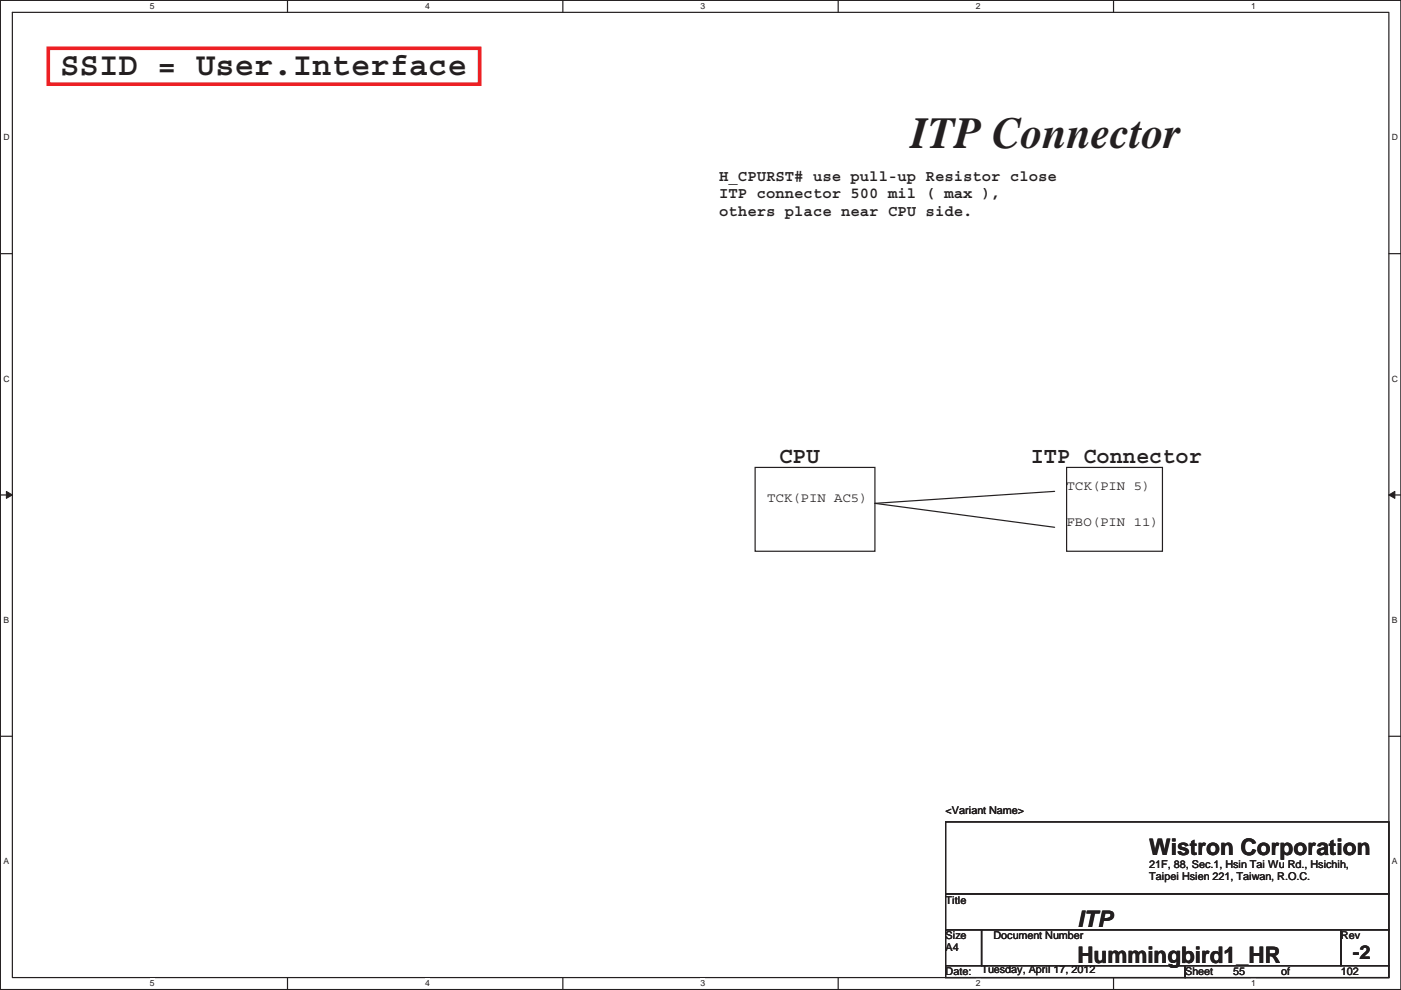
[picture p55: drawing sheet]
<svg xmlns="http://www.w3.org/2000/svg" width="297mm" height="210mm" viewBox="0 0 297 210" stroke-linecap="round" stroke-linejoin="round" font-family="sans-serif">
<defs><g id="words">
<text font-size="9.4" fill="#231f20" x="193.1" y="31.4">ITP Connector</text>
<text font-size="6.9" fill="#231f20" x="12.8" y="15.9">SSID = User.Interface</text>
<g font-size="4.8" fill="#231f20">
<text x="165.2" y="98.1">CPU</text>
<text x="218.5" y="98.1">ITP Connector</text>
<text x="243.7" y="181.4">Wistron Corporation</text>
<text x="228.4" y="196.6">ITP</text>
<text x="228.4" y="204.2">Hummingbird1_HR</text>
</g>
<text font-size="4.1" fill="#231f20" x="286.8" y="203.5">-2</text>
<g font-size="3.3" fill="#231f20">
<text x="152.5" y="38.4">H_CPURST# use pull-up Resistor close</text>
<text x="152.5" y="42">ITP connector 500 mil ( max ),</text>
<text x="152.5" y="45.7">others place near CPU side.</text>
</g>
<g font-size="2.8" fill="#231f20">
<text x="162.6" y="106.5">TCK(PIN AC5)</text>
<text x="226.1" y="103.9">TCK(PIN 5)</text>
<text x="226.1" y="111.5">FBO(PIN 11)</text>
</g>
<g font-size="2.3" fill="#231f20">
<text x="200.5" y="172.6">&lt;Variant Name&gt;</text>
<text x="243.7" y="184">21F, 88, Sec.1, Hsin Tai Wu Rd., Hsichih,</text>
<text x="200.5" y="191.6">Title</text>
<text x="243.7" y="186.7">Taipei Hsien 221, Taiwan, R.O.C.</text>
<text x="200.5" y="199.3">Size</text>
<text x="200.5" y="201.8">A4</text>
<text x="210.6" y="199.3">Document Number</text>
<text x="284.3" y="199.3">Rev</text>
<text x="200.5" y="206.9">Date:</text>
<text x="208.1" y="206.4">Tuesday, April 17, 2012</text>
<text x="251.3" y="206.9">Sheet</text>
<text x="261.4" y="206.9">55</text>
<text x="271.6" y="206.9">of</text>
<text x="284.3" y="206.9">102</text>
</g>
<g font-size="1.8" fill="#231f20">
<text x="31.8" y="1.9">5</text>
<text x="90.1" y="1.9">4</text>
<text x="148.5" y="1.9">3</text>
<text x="206.9" y="1.9">2</text>
<text x="265.3" y="1.9">1</text>
<text x=".7" y="29.8">D</text>
<text x="295.1" y="29.8">D</text>
<text x=".7" y="81">C</text>
<text x="295.1" y="81">C</text>
<text x=".7" y="132.2">B</text>
<text x="295.1" y="132.2">B</text>
<text x=".7" y="183.3">A</text>
<text x="295.1" y="183.3">A</text>
<text x="31.8" y="209.2">5</text>
<text x="90.1" y="209.2">4</text>
<text x="148.5" y="209.2">3</text>
<text x="206.9" y="209.2">2</text>
<text x="265.3" y="209.2">1</text>
</g>
</g></defs>
<path d="M.1 .1h296.9v209.8h-296.9zM2.6 2.6h291.9v204.7h-291.9z" fill="none" stroke="#231f20" stroke-width=".25"/>
<g fill="#fff">
<path d="M31.8 .3h1v2h-1z"/>
<path d="M31.8 207.6h1v2h-1z"/>
</g>
<path d="M61 .1v2.5M61 207.3v2.6" fill="none" stroke="#231f20" stroke-width=".25"/>
<g fill="#fff">
<path d="M90.1 .3h1v2h-1z"/>
<path d="M90.1 207.6h1v2h-1z"/>
</g>
<path d="M119.3 .1v2.5M119.3 207.3v2.6" fill="none" stroke="#231f20" stroke-width=".25"/>
<g fill="#fff">
<path d="M148.5 .3h1v2h-1z"/>
<path d="M148.5 207.6h1v2h-1z"/>
</g>
<path d="M177.7 .1v2.5M177.7 207.3v2.6" fill="none" stroke="#231f20" stroke-width=".25"/>
<g fill="#fff">
<path d="M206.9 .3h1v2h-1z"/>
<path d="M206.9 207.6h1v2h-1z"/>
</g>
<path d="M236.1 .1v2.5M236.1 207.3v2.6" fill="none" stroke="#231f20" stroke-width=".25"/>
<g fill="#fff">
<path d="M265.3 .3h.9v2h-.9z"/>
<path d="M265.3 207.6h.9v2h-.9z"/>
<path d="M.7 28.2h1.3v2h-1.3z"/>
<path d="M295.1 28.2h1.3v2h-1.3z"/>
<path d="M.7 79.4h1.3v2h-1.3z"/>
<path d="M295.1 79.4h1.3v2h-1.3z"/>
</g>
<path d="M.1 53.8h2.5M294.5 53.8h2.5" fill="none" stroke="#231f20" stroke-width=".25"/>
<g fill="#fff">
<path d="M.7 130.6h1.2v1.9h-1.2z"/>
<path d="M295.1 130.6h1.2v1.9h-1.2z"/>
</g>
<path d="M.1 105h2.5M294.5 105h2.5" fill="none" stroke="#231f20" stroke-width=".25"/>
<path d="M1.4 104.2l1.2 .8-1.2 .7z" fill="#231f20"/>
<path d="M1.4 104.2l1.2 .8-1.2 .7z" fill="none" stroke="#231f20" stroke-width=".21"/>
<path d="M294.5 105l1.2-.8v1.5z" fill="#231f20"/>
<path d="M294.5 105l1.2-.8v1.5z" fill="none" stroke="#231f20" stroke-width=".21"/>
<g fill="#fff">
<path d="M.7 181.7h1.2v2h-1.2z"/>
<path d="M295.1 181.7h1.2v2h-1.2z"/>
</g>
<path d="M160.1 99.1h25.4v17.8h-25.4zM226.1 99.1h20.4v17.8h-20.4zM223.6 104.2l-38.1 2.6 38.1 5M.1 156.2h2.5M294.5 156.2h2.5M200.5 174.3h94v15.3h-94zM200.5 189.6h94v7.6h-94zM200.5 197.2h7.6v7.6h-7.6zM208.1 197.2h76.2v7.6h-76.2zM284.3 197.2h10.2v7.6h-10.2zM200.5 204.8h50.8v2.5h-50.8zM251.3 204.8h43.2v2.5h-43.2z" fill="none" stroke="#231f20" stroke-width=".25"/>
<path d="M10.2 10.2h91.5v7.7h-91.5z" fill="none" stroke="#ed2024" stroke-width=".76"/>
<use href="#words"/>
</svg>
